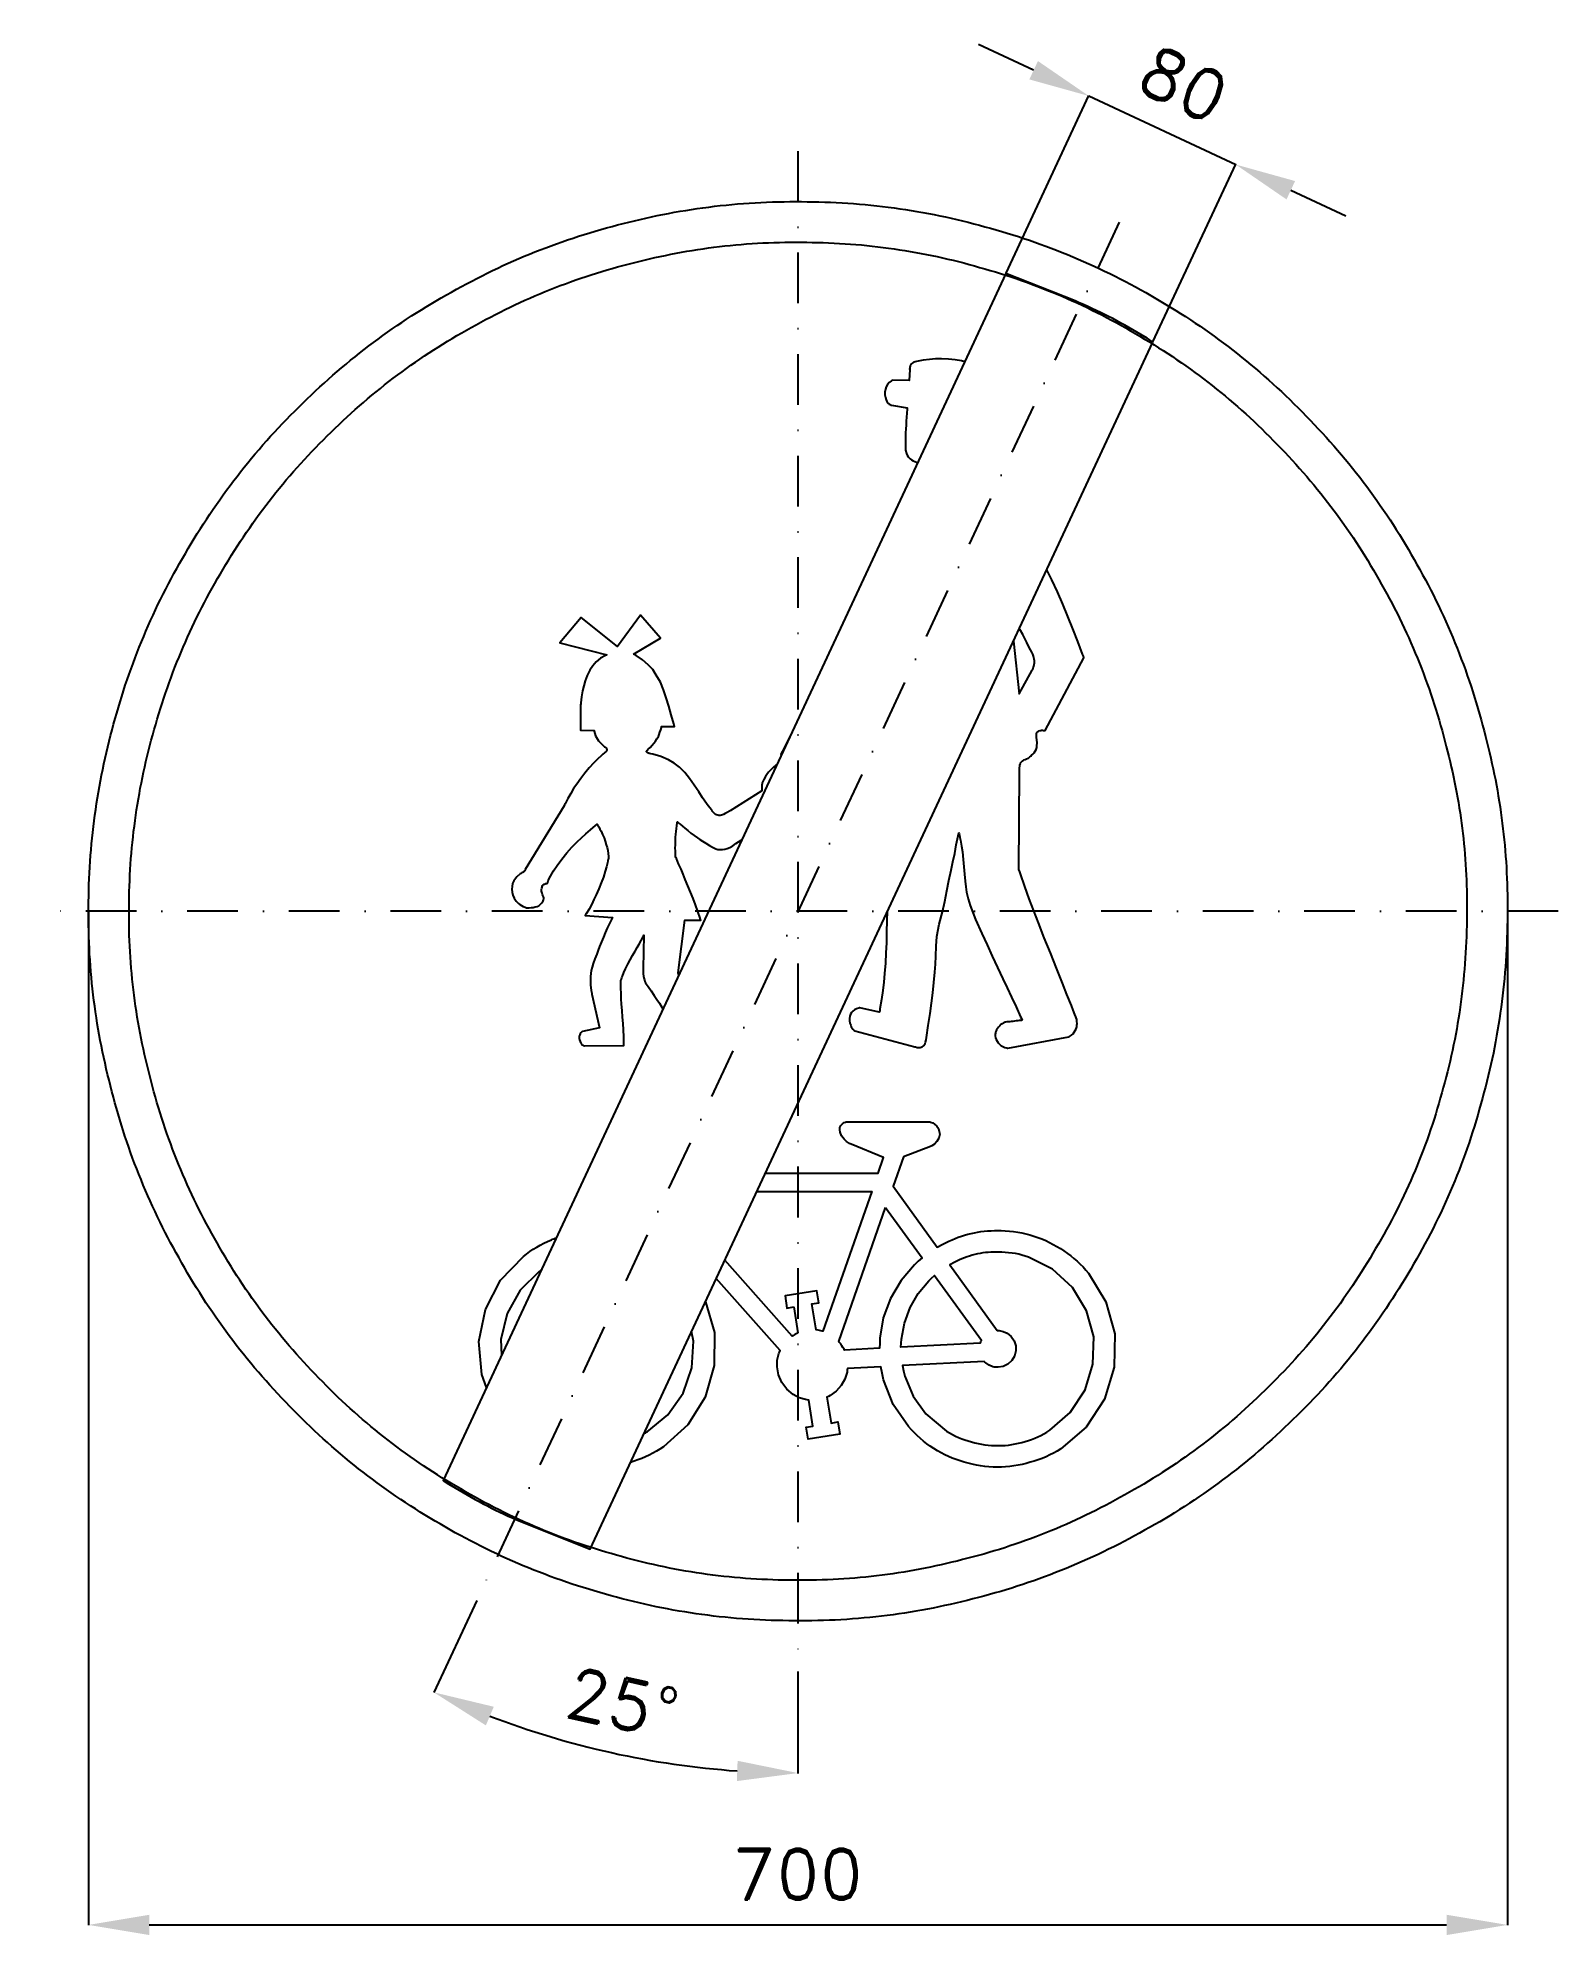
# Model space of a CAD drawing. Header units: millimetres. Extents: x -375 to 375, y -505 to 431.
import ezdxf

# ---------------------------------------------------------------- set-up
doc = ezdxf.new("R2010")
doc.units = ezdxf.units.MM
doc.header["$LTSCALE"] = 5
doc.linetypes.add('ČERCHOVANÁX2', pattern=[2, 1, -0.5, 0, -0.5])
doc.layers.add('Kóty', color=2, linetype='Continuous')
doc.layers.add('Značka', color=7, linetype='Continuous')
doc.styles.get("Standard").update_dxf_attribs({"font": 'romand.shx', "height": 25})
doc.dimstyles.get("Standard").update_dxf_attribs({"dimtxt": 25, "dimasz": 30, "dimexe": 0.18, "dimexo": 0.0625, "dimgap": 12.5, "dimtad": 1, "dimdec": 0, "dimzin": 0, "dimdsep": 46, "dimtxsty": 'Standard', "dimcen": 0.09, "dimadec": 0, "dimazin": 0, "dimtfac": 1, "dimtdec": 0, "dimtofl": 0, "dimtmove": 0, "dimatfit": 3, "dimfxl": 1, "dimtolj": 1, "dimtzin": 0, "dimarcsym": 0})

msp = doc.modelspace()

# ---------------------------------------------------------------- blocks, each defined once
blk = doc.blocks.new('*D2')
at = {"layer": 'Defpoints', "color": 0, "transparency": 16777216}
for p in [(-350.05, 0), (350, -4.58), (350, -500.03)]:
    blk.add_point(p, dxfattribs=at)
at = {"layer": 'Kóty', "color": 0, "lineweight": -2, "transparency": 16777216}
for p, q in [((-350.05, -0.06), (-350.05, -500.21)), ((350, -4.64), (350, -500.21)), ((-320.05, -500.03), (320, -500.03))]:
    blk.add_line(p, q, dxfattribs=at)
at = {"layer": 'Kóty', "color": 0, "transparency": 16777216}
for points in [[(-320.05, -495.03), (-320.05, -505.03), (-350.05, -500.03)], [(320, -495.03), (320, -505.03), (350, -500.03)]]:
    blk.add_solid(points, dxfattribs=at)
at = {"layer": 'Kóty', "color": 0, "transparency": 16777216, "insert": (-0.03, -475.03), "char_height": 25, "attachment_point": 5}
blk.add_mtext('\\A1;700', dxfattribs=at)
blk = doc.blocks.new('*D3')
at = {"layer": 'Defpoints', "color": 0, "transparency": 16777216}
for p in [(215.95, 368.33), (102.6, 314.6), (175.1, 280.77)]:
    blk.add_point(p, dxfattribs=at)
at = {"layer": 'Kóty', "color": 0, "lineweight": -2, "transparency": 16777216}
for p, q in [((116.27, 414.84), (89.08, 427.53)), ((102.63, 314.66), (143.53, 402.32)), ((175.13, 280.83), (216.03, 368.5)), ((243.14, 355.65), (270.32, 342.96))]:
    blk.add_line(p, q, dxfattribs=at)
at = {"layer": 'Kóty', "color": 0, "transparency": 16777216}
for points in [[(118.38, 419.37), (114.15, 410.31), (143.45, 402.16)], [(245.25, 360.18), (241.02, 351.12), (215.95, 368.33)]]:
    blk.add_solid(points, dxfattribs=at)
at = {"layer": 'Kóty', "color": 0, "transparency": 16777216, "insert": (190.27, 407.9), "char_height": 25, "attachment_point": 5, "rotation": 334.98787}
blk.add_mtext('\\A1;80', dxfattribs=at)
blk = doc.blocks.new('*D4')
at = {"layer": 'Defpoints', "color": 0, "transparency": 16777216}
for p in [(0, 375), (158.48, 339.87), (-158.48, -339.87), (0, -375), (-121.93, -407.27)]:
    blk.add_point(p, dxfattribs=at)
at = {"layer": 'Kóty', "color": 0, "lineweight": -2, "transparency": 16777216}
for p, q in [((-158.51, -339.92), (-179.74, -385.46)), ((0, -375.06), (0, -425.31))]:
    blk.add_line(p, q, dxfattribs=at)
blk.add_arc((0, 0), 425.13, 249.04403, 265.95597, dxfattribs=at)
at = {"layer": 'Kóty', "color": 0, "transparency": 16777216}
for points in [[(-154, -401.61), (-150.1, -392.41), (-179.67, -385.3)], [(-29.8, -419.07), (-30.16, -429.07), (0, -425.13)]]:
    blk.add_solid(points, dxfattribs=at)
at = {"layer": 'Kóty', "color": 0, "transparency": 16777216, "insert": (-86.6, -390.64), "char_height": 25, "attachment_point": 5, "rotation": 347.5}
blk.add_mtext('\\A1;25°', dxfattribs=at)

# ---------------------------------------------------------------- dimensions: what is measured, and where the dimension line sits
at = {"layer": 'Kóty'}
dim = msp.add_aligned_dim(p1=(102.6, 314.6), p2=(175.1, 280.77), distance=96.62, dimstyle='Standard', dxfattribs=at)
dim.commit()
dim.dimension.update_dxf_attribs({"geometry": '*D3', "text_midpoint": (190.27, 407.9)})
dim = msp.add_angular_dim_2l(base=(-121.93, -407.27), line1=((0, 375), (0, -375)), line2=((158.48, 339.87), (-158.48, -339.87)), dimstyle='Standard', dxfattribs=at)
dim.commit()
dim.dimension.update_dxf_attribs({"geometry": '*D4', "text_midpoint": (-86.6, -390.64)})
dim = msp.add_linear_dim(base=(350, -500.03), p1=(-350.05, 0), p2=(350, -4.58), dimstyle='Standard', dxfattribs=at)
dim.commit()
dim.dimension.update_dxf_attribs({"geometry": '*D2', "text_midpoint": (-0.03, -475.03)})

# ---------------------------------------------------------------- linework, layer by layer
at = {"layer": 'Kóty'}
msp.add_lwpolyline([(143.45, 402.16), (215.95, 368.33)], dxfattribs=at)
at = {"layer": 'Značka', "color": 6, "linetype": 'ČERCHOVANÁX2', "lineweight": 25, "ltscale": 5}
for p, q in [((0, 375), (0, -375)), ((158.48, 339.87), (-158.48, -339.87)), ((375, 0), (-375, 0))]:
    msp.add_line(p, q, dxfattribs=at)
at = {"layer": 'Značka', "color": 5}
for points in [[(350, 0), (350, -2.29), (350, -4.58, -0.032166), (346.5, -50.21, -0.035727), (336.9, -95, -0.036668), (321.8, -138.26, -0.034749), (300.8, -178.95, -0.034042), (275, -216.77, -0.034442), (244.2, -250.71, -0.034555), (209.5, -280.56, -0.034426), (171, -305.37, -0.034386), (129.7, -325.22, -0.034417), (86.2, -339.23, -0.034423), (41.2, -347.72, -0.034416), (-4.6, -349.97, -0.034417), (-50.2, -346.53, -0.034417), (-95, -336.86, -0.034422), (-138.2, -321.72, -0.034426), (-179, -300.79, -0.03442), (-216.8, -274.98, -0.034413), (-250.7, -244.23, -0.034403), (-280.6, -209.5, -0.034421), (-305.4, -171.02, -0.034408), (-325.2, -129.75, -0.034417), (-339.2, -86.15, -0.034422), (-347.7, -41.16, -0.034424), (-350, 4.58, -0.034419), (-346.5, 50.24, -0.034407), (-336.9, 95, -0.034408), (-321.7, 138.22, -0.034422), (-300.8, 178.95, -0.034412), (-275, 216.78, -0.034416), (-244.2, 250.71, -0.034411), (-209.5, 280.56, -0.03441), (-171, 305.37, -0.034413), (-129.8, 325.22, -0.034413), (-86.2, 339.23, -0.034418), (-41.2, 347.72, -0.034415), (4.6, 349.97, -0.034418), (50.2, 346.53, -0.034418), (95, 336.86, -0.034414), (138.2, 321.71, -0.034412), (179, 300.79, -0.034421), (216.8, 274.98, -0.034399), (250.7, 244.23, -0.034428), (280.6, 209.5, -0.034495), (305.4, 171.02, -0.034408), (325.2, 129.76, -0.034092), (339.2, 86.15, -0.032807), (347.5, 43.38, -0.034276), (350, 0)], [(330, 0), (330, -2.16), (330, -4.32, -0.032168), (326.7, -47.34, -0.035741), (317.6, -89.57, -0.03666), (303.4, -130.36, -0.034769), (283.6, -168.73, -0.034042), (259.3, -204.39, -0.034451), (230.3, -236.38, -0.034559), (197.5, -264.53, -0.034429), (161.2, -287.92, -0.034392), (122.3, -306.64, -0.034413), (81.2, -319.85, -0.034423), (38.8, -327.85, -0.034417), (-4.3, -329.97, -0.034415), (-47.4, -326.73, -0.034418), (-89.6, -317.61, -0.034421), (-130.3, -303.33, -0.034415), (-168.7, -283.6, -0.034423), (-204.4, -259.27, -0.034424), (-236.4, -230.27, -0.034421), (-264.5, -197.53, -0.034409), (-287.9, -161.25, -0.034412), (-306.6, -122.34, -0.034389), (-319.8, -81.23, -0.034393), (-327.9, -38.8, -0.034449), (-330, 4.32, -0.03444), (-326.7, 47.37, -0.03441), (-317.6, 89.58, -0.034427), (-303.3, 130.32, -0.034404), (-283.6, 168.73, -0.034412), (-259.3, 204.39, -0.034409), (-230.3, 236.38, -0.034409), (-197.5, 264.53, -0.034411), (-161.2, 287.92, -0.034421), (-122.3, 306.64, -0.034411), (-81.2, 319.85, -0.034423), (-38.8, 327.85, -0.034418), (4.3, 329.97, -0.034417), (47.4, 326.73, -0.034418), (89.6, 317.61, -0.034411), (130.3, 303.33, -0.03442), (168.7, 283.6, -0.034412), (204.4, 259.27, -0.034393), (236.4, 230.27, -0.034412), (264.5, 197.53, -0.03449), (287.9, 161.25, -0.034432), (306.6, 122.35, -0.034062), (319.8, 81.23, -0.032789), (327.7, 40.9, -0.034256), (330, 0)], [(175.1, 280.77), (172.2, 282.63), (169.2, 284.46, 0.036005), (136.7, 301.07), (102.6, 314.6), (-175.1, -280.78), (-172.2, -282.63), (-169.2, -284.46, 0.036004), (-136.7, -301.08), (-102.6, -314.6), (175.1, 280.77)], [(82.27, 271.02), (80.6, 271.44), (77.6, 271.98), (74.2, 272.36), (70.8, 272.5, 0.015202), (67.9, 272.44), (64.9, 272.21), (61.7, 271.77), (58.4, 271.1), (57.8, 270.95), (57.3, 270.8), (57.2, 270.79), (57.2, 270.78), (57.1, 270.75), (57, 270.72), (56.8, 270.61), (56.6, 270.47), (56.2, 270.23), (56, 269.94), (55.7, 269.58), (55.4, 269.18), (55.3, 268.8), (55.1, 268.41), (55.1, 267.93), (55, 267.45), (55.1, 267.35), (55.1, 267.26), (54.9, 261.87), (46.5, 261.93), (46.3, 261.82), (46.1, 261.69), (45, 260.87), (44.1, 259.8), (43.5, 258.69), (43.1, 257.48), (42.9, 256.07), (42.9, 254.65), (43.1, 253.46), (43.5, 252.31), (43.9, 251.45), (44.5, 250.68), (44.8, 250.4), (45, 250.15), (45.4, 249.9), (45.8, 249.7), (45.9, 249.63), (46.1, 249.57), (53.9, 248.28), (53.9, 247.99), (53.8, 247.71), (53.7, 245.69), (53.5, 243.67), (53.4, 241.74), (53.3, 239.82), (53.2, 237.89), (53.1, 235.97), (53.1, 234.43), (53, 232.89), (53, 230.97), (53, 229.04), (53.1, 227.43), (53.5, 225.86), (53.8, 225), (54.3, 224.21), (54.8, 223.63), (55.3, 223.13), (56, 222.62), (56.8, 222.2), (57.6, 221.85), (58.4, 221.56), (59.1, 221.34)], [(-81.1, 126.75), (-67.8, 134.7), (-77.7, 146.07), (-89.1, 130.6), (-106.9, 144.96), (-117.5, 132.43), (-94.3, 126.55), (-94.7, 126.39), (-95, 126.22), (-97.4, 124.86), (-99.5, 123.09), (-101.2, 121.11), (-102.7, 118.88), (-104, 116.3), (-105, 113.59), (-105.7, 111.15), (-106.3, 108.67), (-106.8, 105.77), (-107.2, 102.85), (-107.2, 102.31), (-107.3, 101.76), (-107.3, 89.25), (-100.6, 89.16), (-100.6, 88.98), (-100.6, 88.8), (-100.3, 87.66), (-99.9, 86.56), (-99.4, 85.67), (-98.9, 84.83), (-98.4, 84.08), (-97.8, 83.38), (-97.3, 82.86), (-96.8, 82.36), (-96.1, 81.75), (-95.4, 81.16), (-95, 80.86), (-94.7, 80.53), (-94.5, 80.35), (-94.4, 80.14), (-94.3, 80), (-94.3, 79.85), (-94.3, 79.71), (-94.3, 79.57), (-94.3, 79.43), (-94.3, 79.3), (-94.4, 79.18), (-94.4, 79.08), (-94.5, 78.95), (-94.6, 78.83), (-94.7, 78.8), (-94.7, 78.77), (-95.1, 78.44), (-95.5, 78.11), (-96.3, 77.43), (-97, 76.75), (-98.9, 75.02), (-100.7, 73.22), (-103, 70.75), (-105.2, 68.18), (-107.2, 65.51), (-109.2, 62.75), (-110.7, 60.47), (-112.1, 58.13), (-113.6, 55.58), (-114.9, 52.97), (-115.2, 52.5), (-115.4, 52.03), (-134.6, 20.54), (-134.6, 20.49), (-134.6, 20.44), (-134.7, 20.16), (-134.8, 19.91), (-135, 19.7), (-135.2, 19.53), (-135.4, 19.34), (-135.7, 19.18), (-136, 19.03), (-136.3, 18.88), (-136.6, 18.68), (-137, 18.46), (-138.8, 16.94), (-140.2, 15.02), (-140.8, 13.68), (-141.1, 12.26), (-141.2, 10.85), (-141.1, 9.44), (-140.7, 7.87), (-140, 6.39), (-139, 5.01), (-137.9, 3.83), (-137.2, 3.29), (-136.5, 2.82), (-135.6, 2.34), (-134.6, 1.96), (-134.3, 1.85), (-134, 1.75), (-133.7, 1.74), (-133.5, 1.74), (-133.1, 1.73, 0.00558), (-132.6, 1.73), (-131.6, 1.78), (-130.7, 1.89), (-129.6, 2.09), (-128.7, 2.4), (-127.9, 2.74), (-127.3, 3.17), (-126.8, 3.59), (-126.4, 4.09), (-126, 4.56), (-125.8, 5.07), (-125.6, 5.69), (-125.4, 6.34), (-125.4, 6.5), (-125.4, 6.67), (-125.4, 6.74), (-125.5, 6.81), (-125.5, 6.96), (-125.6, 7.11), (-125.8, 7.47), (-125.9, 7.84), (-126.1, 8.33), (-126.3, 8.83), (-126.4, 9.34), (-126.5, 9.87), (-126.5, 10.31), (-126.5, 10.75), (-126.4, 11.35), (-126.3, 11.94), (-126.2, 12.34), (-126, 12.7), (-125.8, 12.93), (-125.6, 13.13), (-125.4, 13.29), (-125.1, 13.42), (-124.8, 13.53), (-124.5, 13.62), (-124.2, 13.69), (-123.9, 13.75), (-123.8, 13.76), (-123.8, 13.77), (-123.5, 14.37), (-123.2, 14.97), (-122.7, 16.14), (-122.1, 17.29), (-120.6, 19.99), (-118.9, 22.6), (-116.6, 25.76), (-114.1, 28.77), (-111.6, 31.54), (-108.9, 34.18), (-106.8, 36.2), (-104.6, 38.17), (-102.3, 40.21), (-99.9, 42.25), (-99.5, 42.61), (-99.1, 42.97), (-99, 42.76), (-98.9, 42.55), (-98.6, 42.12), (-98.3, 41.69), (-97.7, 40.56), (-97.1, 39.42), (-96.4, 37.82), (-95.7, 36.18), (-95.1, 34.49), (-94.6, 32.78), (-94.2, 31.38), (-93.9, 29.97), (-93.7, 28.48), (-93.5, 26.97), (-93.5, 26.7), (-93.5, 26.44), (-93.5, 26.03), (-93.6, 25.62), (-93.8, 24.78), (-94, 23.95), (-94.5, 21.82), (-95.1, 19.71), (-96, 16.81), (-97.1, 13.94), (-98.3, 11.01), (-99.5, 8.12), (-100.7, 5.8), (-101.8, 3.5), (-103.1, 1.08), (-104.5, -1.31), (-104.8, -1.73), (-105, -2.15), (-91.6, -3.1), (-91.7, -3.43), (-91.9, -3.76), (-93, -6.07), (-94.1, -8.4), (-95.1, -10.63), (-96, -12.87), (-97, -15.13), (-97.9, -17.4), (-98.6, -19.25), (-99.3, -21.1), (-100.3, -23.44), (-101.1, -25.82), (-101.6, -27.52), (-102, -29.25), (-102.2, -30.7), (-102.3, -32.17), (-102.4, -33.67), (-102.4, -35.18), (-102.3, -36.43), (-102.2, -37.67), (-102, -39.05), (-101.8, -40.43), (-101.7, -40.68), (-101.7, -40.92), (-97.9, -57.55), (-106.4, -59.36), (-106.5, -59.43), (-106.6, -59.5), (-107.1, -59.91), (-107.4, -60.41), (-107.7, -61.03), (-107.9, -61.68), (-107.9, -62.56), (-107.8, -63.44), (-107.5, -64.29), (-107.1, -65.07), (-106.8, -65.48), (-106.5, -65.84), (-106.1, -66.12), (-105.7, -66.33), (-105.6, -66.38), (-105.4, -66.42), (-85.9, -66.19), (-85.9, -65.71), (-85.9, -65.24), (-85.9, -61.9), (-86.1, -58.56), (-86.3, -55.37), (-86.6, -52.18), (-86.8, -48.99), (-87, -45.79), (-87.2, -43.23), (-87.3, -40.66), (-87.4, -37.94), (-87.4, -35.21), (-87.4, -34.73), (-87.4, -34.24), (-87.3, -33.86), (-87.1, -33.48), (-86.9, -32.72), (-86.6, -31.98), (-85.9, -30.17), (-85.1, -28.4), (-84, -26.15), (-82.8, -23.93), (-81.6, -21.78), (-80.4, -19.65), (-79.4, -17.95), (-78.4, -16.25), (-77.4, -14.41), (-76.4, -12.55), (-76.2, -12.22), (-76.1, -11.88), (-76.4, -28.24), (-76.4, -28.42), (-76.4, -28.6), (-76.4, -29.78), (-76.4, -30.96), (-76.2, -31.95), (-76, -32.92), (-75.8, -33.79), (-75.5, -34.63), (-75.2, -35.24), (-74.9, -35.83), (-74.4, -36.51), (-73.9, -37.16), (-72.4, -39.33), (-70.9, -41.56), (-69.7, -43.47), (-68.4, -45.37), (-67.2, -47.32), (-66.62, -48.19)], [(64.8, -103.87), (65.1, -103.93), (65.4, -104), (66.5, -104.39), (67.4, -105.01), (68.5, -106), (69.3, -107.22), (69.7, -108.58), (69.9, -110.02), (69.5, -111.94), (68.5, -113.66), (67.4, -114.83), (66.1, -115.68), (65.7, -115.85), (65.4, -116), (52, -121.1), (46.9, -135.64), (68.6, -165.75), (71.5, -164.18), (74.5, -162.7, -0.060276), (87, -158.6, -0.060617), (100.2, -157.57, -0.075326), (116.4, -160.25, -0.075228), (131.2, -167.59, -0.075133), (143.4, -178.57), (151.9, -192.67), (156.4, -208.52), (156, -224.98), (151.3, -240.75), (142.1, -254.44), (129.7, -265.19, -0.074624), (114.6, -271.84, -0.074527), (98.3, -274.23, -0.074762), (82, -271.75, -0.074643), (67, -265.02, -0.073282), (54.6, -254.2), (46.9, -243.38), (42.2, -231.13), (41.5, -227.91), (40.8, -224.67), (24.4, -225.49), (24.3, -226.4), (24.2, -227.3), (23.1, -230.79), (21.3, -233.97), (18.9, -236.75), (15.9, -238.87), (15.1, -239.31), (14.3, -239.71), (16.3, -252.49), (19.7, -251.95), (20.6, -257.93), (5, -260.45), (4, -254.47), (7.4, -253.93), (5.3, -241.15), (4.5, -241.04), (3.7, -240.9), (0.5, -239.98), (-2.4, -238.43), (-5.5, -235.83), (-8, -232.52), (-9.6, -228.76), (-10.3, -224.71), (-10.2, -221.41), (-9.4, -218.24), (-9.1, -217.47), (-8.8, -216.71), (-40.33, -181.1)], [(-153.68, -234.86), (-156, -228.45), (-157.4, -212.32), (-154.1, -196.48), (-146.7, -182.06), (-135.5, -170.37, -0.073365), (-121.7, -162.04, -0.011491), (-119.28, -161.1)], [(98.3, -206.8), (98.8, -206.81), (99.3, -206.84), (101.3, -207.25), (103.2, -208.14), (105.2, -209.76), (106.6, -211.9), (107.4, -214.34), (107.5, -216.92), (106.8, -219.41), (105.5, -221.61), (103.6, -223.37), (101.3, -224.5), (98.8, -224.97, -0.073363), (96.2, -224.69), (94.3, -223.99), (92.6, -222.83), (92.2, -222.48), (91.9, -222.12), (51.5, -224.14), (52.1, -226.75), (52.7, -229.35), (56.8, -239.2), (63.1, -247.87), (73.3, -256.49, 0.074621), (85.6, -261.76, 0.074533), (98.9, -263.62, 0.074054), (112.1, -261.54, 0.073867), (124.2, -256.06), (134.3, -247.28), (141.7, -236.15), (145.5, -223.36), (145.9, -210), (142.3, -197.12), (135.5, -185.64), (125.6, -176.64), (113.7, -170.58, 0.072637), (100.6, -168.19, 0.060054), (89.8, -168.8, 0.065373), (79.7, -172), (77.3, -173.15), (74.9, -174.38), (98.3, -206.8)], [(-126.67, -176.94, 0.007162), (-127.7, -177.71), (-137.1, -186.91), (-143.5, -198.42), (-146.6, -211.19), (-146.25, -218.92)], [(-45.71, -192.63), (-41.2, -207.85), (-41.4, -224.04), (-45.8, -239.64), (-54.4, -253.31), (-66.4, -264.23, -0.073312), (-80.9, -271.27, -0.008254), (-82.65, -271.84, -0.008254)], [(-76.08, -257.74, 0.010709), (-74.4, -256.77), (-64.2, -248.41), (-56.6, -237.69), (-52.3, -225.24), (-51.5, -212.13), (-52.58, -207.36)]]:
    msp.add_lwpolyline(points, format="xyb", dxfattribs=at)
for points in [[(44.01, -0.28), (43.8, -4.42), (43.7, -10.47), (43.6, -15.52), (43.3, -20.57), (43.1, -25.68), (42.7, -30.79), (42.3, -34.95), (41.8, -39.1), (41.2, -43.62), (40.4, -48.12), (40.3, -48.93), (40.1, -49.74), (30.5, -47.68), (30.2, -47.72), (30, -47.76), (28.8, -48.07), (27.8, -48.62), (27, -49.23), (26.4, -49.99), (25.9, -50.82), (25.6, -51.73), (25.4, -52.85), (25.4, -53.99), (25.6, -55.16), (26, -56.28), (26.3, -56.97), (26.7, -57.62), (27.1, -58.19), (27.6, -58.71), (27.8, -58.88), (28, -59.04), (57.6, -66.88), (57.8, -66.93), (57.9, -66.97), (58.8, -67.15), (59.7, -67.2), (60.3, -67.15), (60.8, -67.01), (61.3, -66.81), (61.7, -66.52), (62.1, -66.15), (62.4, -65.72), (62.7, -65.18), (62.9, -64.62), (63.2, -63.44), (63.4, -62.24), (64.3, -56.32), (65.2, -50.42), (65.9, -45.35), (66.5, -40.27), (67, -35.18), (67.5, -30.1), (67.8, -26.1), (68, -22.1), (68.2, -17.28), (68.5, -12.49), (69.7, -6.34), (71.3, -0.24), (72.5, 4.87), (73.5, 10), (74.5, 15.13), (75.6, 20.26), (76.4, 24.37), (77.3, 28.47), (78.1, 32.83), (79, 37.19), (79.2, 37.96), (79.3, 38.73), (79.5, 38.11), (79.6, 37.5), (79.9, 36.29), (80.2, 35.08), (80.7, 32.16), (81.1, 29.23), (81.5, 25.55), (81.9, 21.85), (82.1, 18.34), (82.5, 14.83), (82.8, 12.11), (83.2, 9.4), (84, 6.06), (85, 2.78), (87.6, -4.14), (90.7, -10.91), (93.3, -16.52), (95.8, -22.13), (98.4, -27.74), (101.1, -33.33), (103.2, -37.83), (105.3, -42.34), (107.6, -47.2), (109.8, -52.07), (110.2, -52.93), (110.6, -53.8), (110.5, -53.82), (110.3, -53.84), (110.1, -53.87), (109.8, -53.9), (109.2, -53.98), (108.5, -54.05), (107.7, -54.14), (106.8, -54.23), (106, -54.32), (105.2, -54.4), (104.5, -54.48), (103.8, -54.55), (103.1, -54.64), (102.3, -54.73), (102.2, -54.75), (102, -54.76), (101.9, -54.83), (101.8, -54.89), (101.5, -55.02), (101.2, -55.16), (100.7, -55.52), (100.1, -55.94), (99.5, -56.51), (98.9, -57.15), (98.4, -57.77), (98, -58.44), (97.7, -59), (97.5, -59.59), (97.4, -60.11), (97.3, -60.64), (97.3, -61.53), (97.5, -62.41), (97.8, -63.29), (98.2, -64.12), (98.7, -64.93), (99.4, -65.64), (100.1, -66.23), (101, -66.71), (102, -67.15), (103.1, -67.43), (103.3, -67.47), (103.5, -67.5), (133.7, -61.95), (133.8, -61.87), (134, -61.79), (134.9, -61.2), (135.7, -60.48), (136.3, -59.73), (136.8, -58.9), (137.2, -57.99), (137.5, -57.04), (137.6, -56.21), (137.7, -55.38), (137.6, -54.42), (137.5, -53.48), (137.5, -53.3), (137.4, -53.13), (137, -52.04), (136.6, -50.94), (135.7, -48.74), (134.9, -46.55), (132.7, -41), (130.5, -35.46), (127.5, -28.01), (124.5, -20.56), (121.5, -13.12), (118.6, -5.67), (116.3, 0.22), (114.1, 6.12), (111.9, 12.26), (109.7, 18.44), (109.4, 19.51), (109, 20.58), (109.3, 68.98), (109.3, 69.19), (109.3, 69.41), (109.3, 70.58), (109.4, 71.75), (109.5, 72.3), (109.7, 72.83), (109.8, 73.13), (110, 73.42), (110.2, 73.67), (110.4, 73.9), (110.7, 74.17), (111.1, 74.39), (111.5, 74.64), (112, 74.85), (112.7, 75.16), (113.5, 75.45), (113.7, 75.52), (113.8, 75.59), (113.9, 75.67), (114, 75.76), (114.2, 75.93), (114.3, 76.09), (114.8, 76.51), (115.2, 76.92), (115.9, 77.53), (116.5, 78.18), (117, 78.97), (117.5, 79.84), (117.8, 80.7), (117.9, 81.61), (118, 83.1), (117.9, 84.6), (117.7, 85.64), (117.6, 86.69), (117.6, 87.2), (117.7, 87.7), (117.8, 87.99), (118, 88.26), (118.2, 88.5), (118.4, 88.7), (118.7, 88.88), (118.9, 89.01), (119.4, 89.14), (119.8, 89.21), (120.2, 89.25), (120.6, 89.25), (121.1, 89.22), (121.5, 89.17), (121.7, 89.14), (121.9, 89.12), (141.1, 124.97), (140.8, 125.86), (140.4, 126.74), (138.1, 133.07), (135.6, 139.36), (133.2, 145.46), (130.6, 151.52), (128, 157.53), (125.2, 163.48), (122.9, 168.12), (122.72, 168.47)], [(106.25, 133.16), (109.2, 107.17), (115.6, 118.9), (115.7, 119.03), (115.8, 119.16), (116.1, 120.02), (116.4, 120.91), (116.6, 121.74), (116.7, 122.59), (116.7, 123.46), (116.6, 124.32), (116.4, 125.06), (116.2, 125.77), (115.8, 126.76), (115.3, 127.72), (114.1, 130.16), (112.9, 132.6), (111.9, 134.59), (110.9, 136.55), (109.8, 138.46), (109.2, 139.49)], [(-10.28, 72.59), (-11, 72), (-12.2, 70.91), (-13.4, 69.77), (-14.5, 68.56), (-15.4, 67.5), (-16.1, 66.38), (-16.9, 65.03), (-17.5, 63.61), (-17.6, 63.34), (-17.7, 63.07), (-17.7, 63.04), (-17.7, 63.01), (-17.7, 62.95), (-17.7, 62.89), (-17.7, 62.68), (-17.8, 62.47), (-17.8, 62.11), (-17.8, 61.74), (-17.8, 61.32), (-17.8, 60.9), (-17.8, 60.56), (-17.8, 60.21), (-17.8, 59.87), (-17.8, 59.53), (-17.8, 59.47), (-17.8, 59.41), (-33.5, 49.54), (-33.7, 49.44), (-33.8, 49.35), (-34.9, 48.73), (-35.9, 48.14), (-36.8, 47.72), (-37.8, 47.41), (-38.4, 47.29), (-39, 47.26), (-39.6, 47.34), (-40.2, 47.52), (-40.7, 47.79), (-41.2, 48.13), (-41.7, 48.65), (-42.2, 49.25), (-42.3, 49.42), (-42.4, 49.58), (-42.9, 50.2), (-43.4, 50.81), (-44.3, 52), (-45.2, 53.21), (-47.1, 56), (-49, 58.84), (-51.2, 62.2), (-53.5, 65.49), (-55.8, 68.41), (-58.5, 71.03), (-61.1, 72.98), (-63.9, 74.6), (-67.7, 76.27), (-71.7, 77.47), (-72.6, 77.67), (-73.4, 77.87), (-73.5, 77.88), (-73.5, 77.9), (-73.6, 77.93), (-73.7, 77.97), (-73.9, 78.05), (-74.1, 78.15), (-74.3, 78.25), (-74.5, 78.36), (-74.5, 78.44), (-74.6, 78.53), (-74.7, 78.63), (-74.7, 78.73), (-74.7, 78.84), (-74.7, 78.95), (-74.6, 79.08), (-74.6, 79.2), (-74.5, 79.31), (-74.4, 79.42), (-74.1, 79.65), (-73.9, 79.86), (-72.9, 80.8), (-71.9, 81.84), (-71.1, 82.86), (-70.3, 83.92), (-69.6, 85), (-68.9, 86.13), (-68.5, 87.18), (-68.1, 88.26), (-67.7, 89.44), (-67.4, 90.65), (-67.4, 90.85), (-67.4, 91.05), (-60.9, 91.18), (-61.1, 91.82), (-61.3, 92.44), (-62.6, 96.82), (-63.8, 101.2), (-65, 105.23), (-66.3, 109.2), (-67.9, 112.94), (-69.9, 116.5), (-71.7, 119.16), (-73.9, 121.59), (-76.7, 124.06), (-79.8, 126.08), (-80.5, 126.42), (-81.1, 126.75)], [(-3.95, 86.17), (-6.9, 80.44), (-7.6, 78.97), (-8.4, 77.5), (-8.12, 77.23)], [(-58.77, -31.37), (-58.8, -31.31), (-59, -30.89), (-59.2, -30.46), (-55.9, -4.41), (-48, -4.45), (-48.2, -3.97), (-48.3, -3.49), (-49.4, -0.13), (-50.6, 3.19), (-51.8, 6.34), (-53, 9.47), (-54.3, 12.6), (-55.6, 15.71), (-56.7, 18.21), (-57.7, 20.7), (-58.9, 23.37), (-60, 26.03), (-60.2, 26.51), (-60.5, 26.98), (-60.5, 27.23), (-60.5, 27.48), (-60.5, 27.99), (-60.5, 28.5), (-60.5, 29.78), (-60.6, 31.07), (-60.5, 32.81), (-60.5, 34.56), (-60.4, 36.3), (-60.3, 38.04), (-60.1, 39.41), (-60, 40.78), (-59.8, 42.2), (-59.6, 43.61), (-59.6, 43.86), (-59.5, 44.1), (-59.3, 43.9), (-59.1, 43.7), (-58.6, 43.3), (-58.2, 42.91), (-57, 41.94), (-55.9, 40.99), (-54.4, 39.75), (-52.8, 38.55), (-51.2, 37.39), (-49.6, 36.26), (-48.4, 35.38), (-47.1, 34.53), (-45.4, 33.51), (-43.7, 32.5), (-42.2, 31.59), (-40.6, 30.85), (-39.5, 30.52), (-38.4, 30.37), (-37.2, 30.37), (-36.1, 30.54), (-34.9, 30.89), (-33.7, 31.39), (-32.1, 32.31), (-30.6, 33.34), (-28.1, 35.05), (-27.64, 35.36)], [(-16.12, -129.19), (39.5, -129.19), (42.2, -121.49), (26.2, -114.85), (25.8, -114.68), (25.4, -114.5), (24, -113.62), (22.8, -112.49), (21.5, -110.85), (20.8, -108.93), (20.6, -107.82), (20.7, -106.71), (21.2, -105.68), (21.9, -104.82), (22.7, -104.29), (23.5, -103.97), (23.7, -103.92), (23.9, -103.87), (64.8, -103.87)], [(-20.36, -138.28), (36.4, -138.28), (12.3, -207.22), (12.2, -207.17), (12, -207.12), (11.3, -206.94), (10.6, -206.79), (10, -206.66), (9.3, -206.56), (9.1, -206.54), (8.9, -206.52), (6.9, -193.74), (10.2, -193.2), (9.3, -187.22), (-6.4, -189.75), (-5.5, -195.72), (-2.1, -195.18)], [(43.2, -146.1), (61.2, -170.99), (59.3, -172.68), (57.5, -174.41), (50.9, -182.12), (45.7, -190.96), (42.1, -200.51), (40.4, -210.52), (40.3, -213.06), (40.2, -215.61), (22.9, -216.47), (22.8, -216.25), (22.7, -216.03), (22.2, -215.15), (21.7, -214.3), (21.1, -213.47), (20.5, -212.69), (20.3, -212.5), (20.2, -212.31), (43.2, -146.1)], [(-2.1, -195.18), (0, -207.97), (-0.2, -208.03), (-0.3, -208.1), (-0.9, -208.4), (-1.5, -208.72), (-2.1, -209.06), (-2.6, -209.42), (-2.8, -209.51), (-2.9, -209.61), (-36.13, -172.09)], [(90.5, -211.52), (90.5, -211.6), (90.4, -211.67), (90.3, -211.99), (90.1, -212.31), (90, -212.63), (89.9, -212.96), (89.8, -213.04), (89.8, -213.12), (50.8, -215.08), (50.9, -213.06), (51, -211.05), (52.5, -203.13), (55.3, -195.55), (59.3, -188.5), (64.5, -182.36), (65.9, -180.97), (67.4, -179.61), (90.5, -211.52)]]:
    msp.add_lwpolyline(points, dxfattribs=at)

msp.set_redraw_order([(e.dxf.handle, doc.entitydb.next_handle()) for e in msp.query("TEXT MTEXT ATTDEF DIMENSION ARC_DIMENSION")])  # texts and dimensions are drawn at this point

doc.saveas('drawing.dxf')
